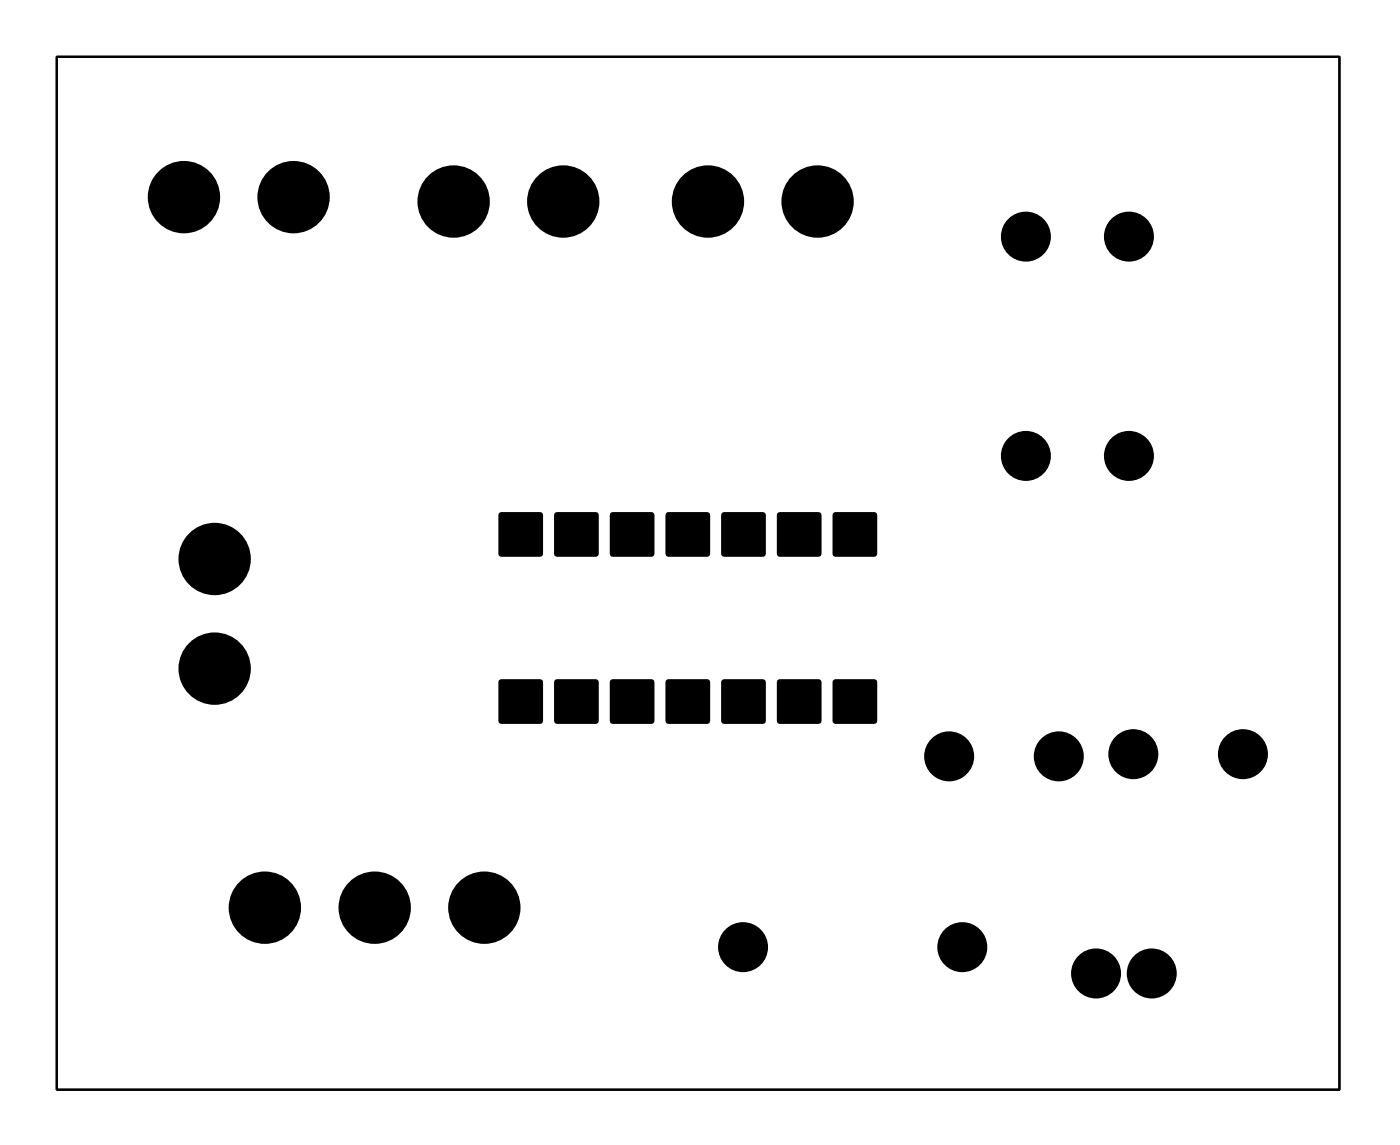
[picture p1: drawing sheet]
<svg xmlns="http://www.w3.org/2000/svg" width="64mm" height="52mm" viewBox="0 0 64 52" stroke-linecap="round" stroke-linejoin="round" font-family="sans-serif">
<g fill="#000">
<path d="M22.8 31h1.9v2h-1.9z" fill-rule="evenodd"/>
<path d="M22.8 23.4h1.9v1.9h-1.9z" fill-rule="evenodd"/>
<path d="M25.3 31h2v2h-2z" fill-rule="evenodd"/>
<path d="M25.3 23.4h2v1.9h-2z" fill-rule="evenodd"/>
<path d="M27.8 31h2v2h-2z" fill-rule="evenodd"/>
<path d="M27.8 23.4h2v1.9h-2z" fill-rule="evenodd"/>
<path d="M30.4 31h1.9v2h-1.9z" fill-rule="evenodd"/>
<path d="M30.4 23.4h1.9v1.9h-1.9z" fill-rule="evenodd"/>
<path d="M32.9 31h2v2h-2z" fill-rule="evenodd"/>
<path d="M32.9 23.4h2v1.9h-2z" fill-rule="evenodd"/>
<path d="M35.5 31h1.9v2h-1.9z" fill-rule="evenodd"/>
<path d="M35.5 23.4h1.9v1.9h-1.9z" fill-rule="evenodd"/>
<path d="M38 31h2v2h-2z" fill-rule="evenodd"/>
<path d="M38 23.4h2v1.9h-2z" fill-rule="evenodd"/>
<circle cx="8.4" cy="9" r="1.65"/>
<circle cx="13.4" cy="9" r="1.65"/>
<circle cx="20.7" cy="9.2" r="1.65"/>
<circle cx="25.7" cy="9.2" r="1.65"/>
<circle cx="32.3" cy="9.2" r="1.65"/>
<circle cx="37.3" cy="9.2" r="1.65"/>
<circle cx="46.8" cy="10.8" r="1.14"/>
<circle cx="51.5" cy="10.8" r="1.14"/>
<circle cx="9.8" cy="30.5" r="1.65"/>
<circle cx="9.8" cy="25.5" r="1.65"/>
<circle cx="43.3" cy="34.5" r="1.14"/>
<circle cx="46.8" cy="20.8" r="1.14"/>
<circle cx="48.3" cy="34.5" r="1.14"/>
<circle cx="51.5" cy="20.8" r="1.14"/>
<circle cx="51.7" cy="34.4" r="1.14"/>
<circle cx="56.7" cy="34.4" r="1.14"/>
<circle cx="12.1" cy="41.4" r="1.65"/>
<circle cx="17.1" cy="41.4" r="1.65"/>
<circle cx="22.1" cy="41.4" r="1.65"/>
<circle cx="33.9" cy="43.2" r="1.14"/>
<circle cx="43.9" cy="43.2" r="1.14"/>
<circle cx="50" cy="44.4" r="1.14"/>
<circle cx="52.5" cy="44.4" r="1.14"/>
</g>
<path d="M2.6 2.6h58.5v47.1h-58.5z" fill="none" stroke="#000" stroke-width=".1"/>
</svg>
